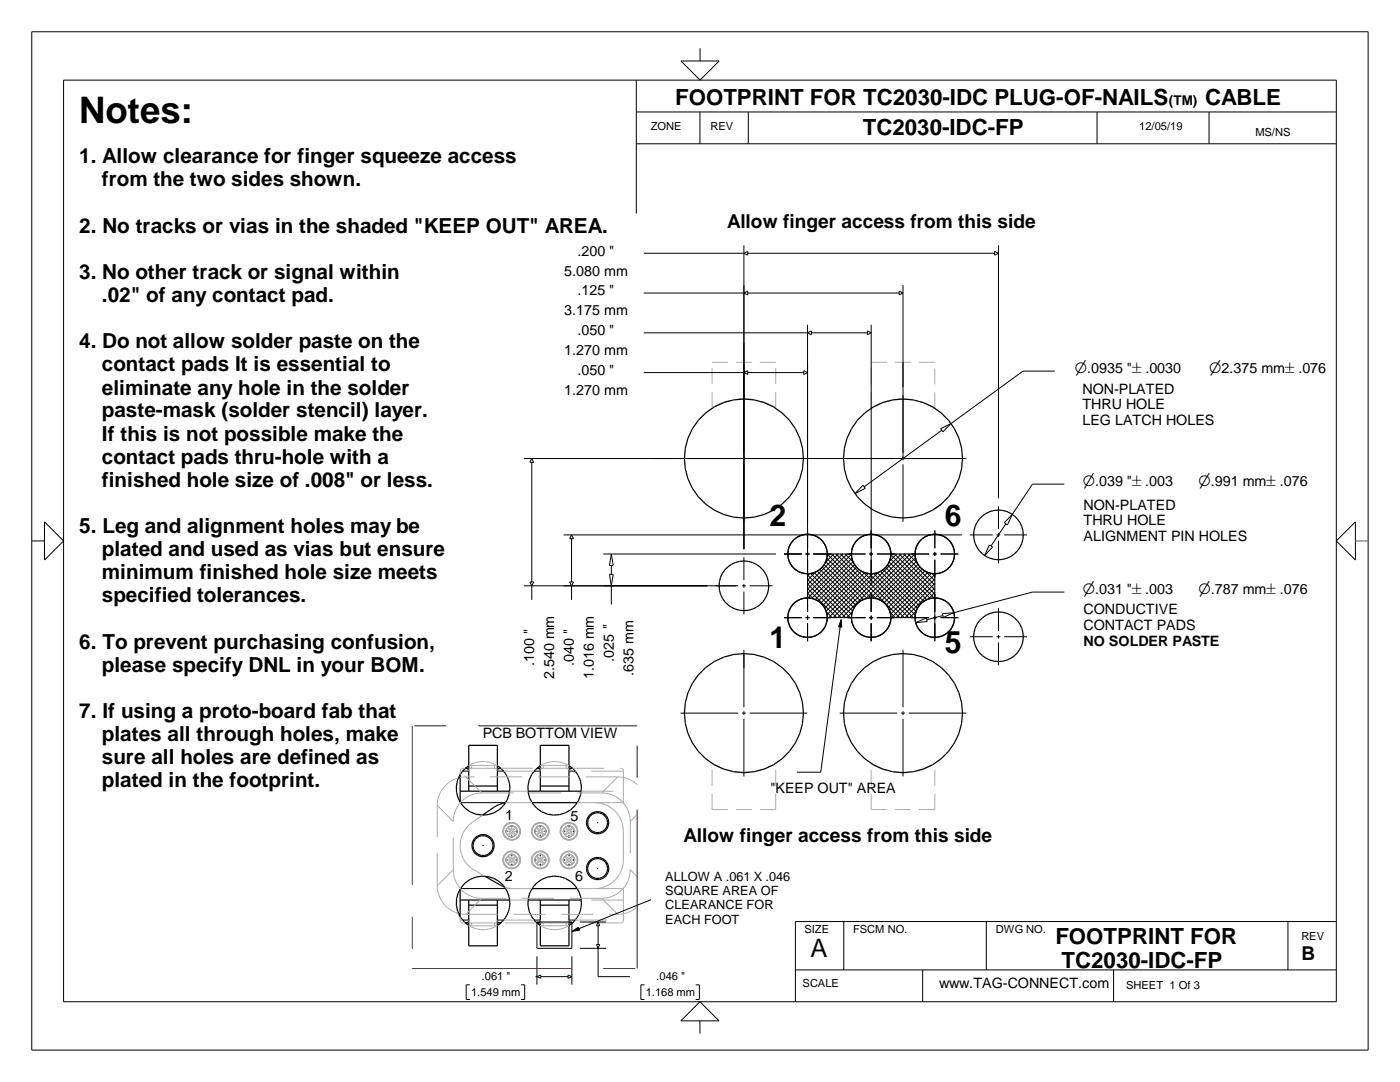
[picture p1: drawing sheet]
<svg xmlns="http://www.w3.org/2000/svg" width="279mm" height="216mm" viewBox="0 0 279 216" stroke-linecap="round" stroke-linejoin="round" font-family="sans-serif">
<defs><g id="words">
<text font-size="7.3" x="15.8" y="24.6">Notes:</text>
<g font-size="6">
<text x="153.6" y="105">2</text>
<text x="188.6" y="105">6</text>
<text x="153.6" y="129.4">1</text>
<text x="188.6" y="130.4">5</text>
</g>
<text font-size="5.1" x="161.8" y="191">A</text>
<g font-size="4.4">
<text x="134.7" y="21">FOOTPRINT FOR TC2030-IDC PLUG-OF-NAILS</text>
<text x="240.5" y="21">CABLE</text>
<text x="172.2" y="26.9">TC2030-IDC-FP</text>
<text x="210.6" y="188.3">FOOTPRINT FOR</text>
<text x="211.9" y="193.2">TC2030-IDC-FP</text>
</g>
<g font-size="4.1">
<text x="15.8" y="32.6">1. Allow clearance for finger squeeze access</text>
<text x="20.3" y="37.2">from the two sides shown.</text>
<text x="15.8" y="46.4">2. No tracks or vias in the shaded &quot;KEEP OUT&quot; AREA.</text>
<text x="15.8" y="55.6">3. No other track or signal within</text>
<text x="20.3" y="60.3">.02&quot; of any contact pad.</text>
<text x="15.8" y="69.5">4. Do not allow solder paste on the</text>
<text x="20.3" y="74.1">contact pads It is essential to</text>
<text x="20.3" y="78.7">eliminate any hole in the solder</text>
<text x="20.3" y="83.3">paste-mask (solder stencil) layer.</text>
<text x="20.3" y="87.9">If this is not possible make the</text>
<text x="20.3" y="92.6">contact pads thru-hole with a</text>
<text x="20.3" y="97.1">finished hole size of .008&quot; or less.</text>
<text x="15.8" y="106.4">5. Leg and alignment holes may be</text>
<text x="20.3" y="111">plated and used as vias but ensure</text>
<text x="20.3" y="115.6">minimum finished hole size meets</text>
<text x="20.3" y="120.2">specified tolerances.</text>
<text x="15.8" y="129.4">6. To prevent purchasing confusion,</text>
<text x="20.3" y="134">please specify DNL in your BOM.</text>
<text x="15.8" y="143.3">7. If using a proto-board fab that</text>
<text x="20.3" y="147.9">plates all through holes, make</text>
<text x="20.3" y="152.5">sure all holes are defined as</text>
<text x="20.3" y="157.1">plated in the footprint.</text>
</g>
<g font-size="3.8">
<text x="145.1" y="45.5">Allow finger access from this side</text>
<text x="136.4" y="168">Allow finger access from this side</text>
<text x="259.7" y="191.6">B</text>
</g>
<g font-size="2.9">
<text x="214.5" y="74.5">n.0935 &quot;`.0030</text>
<text x="241.3" y="74.5">n2.375 mm`.076</text>
<text x="216" y="78.5">NON-PLATED</text>
<text x="216" y="81.7">THRU HOLE</text>
<text x="216" y="84.9">LEG LATCH HOLES</text>
<text x="216.1" y="97">n.039 &quot;`.003</text>
<text x="216.2" y="101.7">NON-PLATED</text>
<text x="239.2" y="97">n.991 mm`.076</text>
<text x="216.2" y="104.8">THRU HOLE</text>
<text x="216.2" y="108">ALIGNMENT PIN HOLES</text>
<text x="216.1" y="118.6">n.031 &quot;`.003</text>
<text x="239.2" y="118.6">n.787 mm`.076</text>
<text x="216.2" y="122.5">CONDUCTIVE</text>
<text x="216.2" y="125.7">CONTACT PADS</text>
<text x="216.2" y="128.9">NO SOLDER PASTE</text>
<text x="96.4" y="147.2">PCB BOTTOM VIEW</text>
<text x="153.7" y="158.3">&quot;KEEP OUT&quot; AREA</text>
<text x="100.8" y="163.6">1</text>
<text x="113.8" y="163.8">5</text>
<text x="100.8" y="175.8">2</text>
<text x="114.8" y="175.8">6</text>
</g>
<g font-size="2.8">
<text x="115.2" y="51">.200 &quot;</text>
<text x="112.6" y="55">5.080 mm</text>
<text x="115.2" y="58.9">.125 &quot;</text>
<text x="112.6" y="62.9">3.175 mm</text>
<text x="112.6" y="70.9">1.270 mm</text>
<text x="115.2" y="66.9">.050 &quot;</text>
<text x="115.2" y="74.8">.050 &quot;</text>
<text x="112.6" y="78.8">1.270 mm</text>
<text x="106.6" y="132.9" transform="rotate(-90 106.6 132.9)">.100 &quot;</text>
<text x="110.6" y="135.6" transform="rotate(-90 110.6 135.6)">2.540 mm</text>
<text x="114.6" y="132.9" transform="rotate(-90 114.6 132.9)">.040 &quot;</text>
<text x="118.5" y="135.6" transform="rotate(-90 118.5 135.6)">1.016 mm</text>
<text x="122.5" y="132" transform="rotate(-90 122.5 132)">.025 &quot;</text>
<text x="126.5" y="134.9" transform="rotate(-90 126.5 134.9)">.635 mm</text>
<text x="187.4" y="197.2">www.TAG-CONNECT.com</text>
</g>
<text font-size="2.7" x="233.3" y="21">(TM)</text>
<g font-size="2.5">
<text x="132.8" y="178.6">SQUARE AREA OF</text>
<text x="132.8" y="175.8">ALLOW A .061 X .046</text>
<text x="132.8" y="181.4">CLEARANCE FOR</text>
<text x="132.8" y="184.3">EACH FOOT</text>
</g>
<g font-size="2.2">
<text x="129.9" y="25.8">ZONE</text>
<text x="141.8" y="25.8">REV</text>
<text x="227.4" y="25.8">12/05/19</text>
<text x="250.5" y="27.1">MS/NS</text>
<text x="160.5" y="186.2">SIZE</text>
<text x="170.3" y="186.2">FSCM NO.</text>
<text x="198.8" y="186.2">DWG NO.</text>
<text x="259.7" y="187.6">REV</text>
<text x="96.1" y="195.6">.061 &quot;</text>
<text x="131" y="195.6">.046 &quot;</text>
<text x="160.2" y="197">SCALE</text>
<text x="224.7" y="197.3">SHEET 1 Of 3</text>
<text x="94" y="198.7">1.549 mm</text>
<text x="128.9" y="198.7">1.168 mm</text>
</g>
</g></defs>
<g fill="none" stroke="#000" stroke-width=".24">
<path d="M157.7 112.5a4 4 0 0 0 6 1.1M157.8 112.5l.3 .6M159.8 119.5a4 4 0 0 0-2.5 3.1M160.5 106.7a3.9 3.9 0 0 0-2.7 5.8M160.5 106.7l-.7 .1M161.2 119.3l-1.4 .2M161.2 119.3l1.3 .2M161.8 119.4l.7 .1M161.8 106.7l1.3 .4M161.9 106.7l1.2 .4M161.9 106.7h-1.4M162.5 119.5l.6 .3"/>
<path d="M163.1 107.1l1.1 .9M163.1 119.8l1.1 .9M164.2 108l.7 1.2M164.6 112.5l-.9 1.1M164.9 109.2a4 4 0 0 1-1.2 4.4M170.4 112.5a3.9 3.9 0 0 0 4.8 1.8M170.5 112.5l.3 .6M171.9 119.8a4.2 4.2 0 0 0-1.8 2.1M171.9 119.8l-.6 .4M172.5 119.5l-.6 .3M173.2 106.7a3.9 3.9 0 0 0-2.7 5.8M173.2 106.7a3.8 3.8 0 0 1 2.6 .4"/>
<path d="M173.2 106.7l-.7 .1M173.2 119.4l-.7 .1M173.9 106.6l1.3 .2M174.5 119.4l.7 .1M175.2 119.5a3.8 3.8 0 0 0-2.7 0M175.2 114.2l-.7 .2M175.2 119.5l.6 .3M175.8 119.8l1.1 .9M175.8 114l-.6 .3M175.8 107.1l1.1 .9M176.9 108l.7 1.2M177.3 112.5l-.4 .6-1.1 .9"/>
<path d="M177.3 112.5l-.9 1.1-.6 .4M177.6 109.2l.2 1.3M177.6 111.9l-.3 .6M177.8 110.5l-.2 1.4M183.1 112.5l.4 .6 1.1 .9M183.2 112.5l.3 .6M184 113.6l.6 .4M185.2 119.5a4 4 0 0 0-2.5 3.1M185.9 106.7a3.9 3.9 0 0 0-2.7 5.8M185.9 106.7l-.7 .1M185.9 119.4l-.7 .1M186.6 119.3l1.3 .2"/>
<path d="M186.6 119.3l-1.4 .2M187.2 106.7l.7 .1M187.3 106.7h-1.4M187.3 106.7a3.9 3.9 0 0 1 2.7 1.9M187.9 119.5l.6 .3M188.5 119.8l1.1 .9M189.1 113.6a4 4 0 0 1-4.5 .4M190 108.6l.4 1.3M190 112.5l-.9 1.1M190.4 111.2l-.4 1.3M190.4 109.9v1.3M190.4 111.2l-.1 .7"/>
<path d="M157.3 122.6a4 4 0 0 0 1.3 3.7M158.6 126.3l.6 .4 1.3 .4M158.6 126.3l.6 .4M159.8 127l.7 .1M160.5 127.1h1.4M163.7 126.3l-1.2 .6-.7 .2M163.7 126.3l-1.2 .7-.6 .1M164.2 120.7l.7 1.2M164.2 125.8l-.5 .5M164.6 125.2l-.4 .6M164.9 121.9l.2 1.3M165.1 123.2a4.2 4.2 0 0 1-.9 2.6"/>
<path d="M170.1 121.9a3.9 3.9 0 0 0 1.2 4.4M170.2 121.9l-.2 .7M171.3 126.3l1.2 .7 .7 .1M171.3 126.3l1.2 .6 .7 .2M175.2 126.9l-.7 .2M176.9 125.8l-1.1 .9M176.9 120.7l.7 1.2M176.9 125.8a3.8 3.8 0 0 1-3.7 1.3M177.6 124.6l-.7 1.2M177.6 121.9l.2 1.3M177.7 123.9l-.1 .7M177.8 123.2l-.2 1.4"/>
<path d="M182.7 122.6a3.9 3.9 0 0 0 .8 3.2M183.5 125.8a3.8 3.8 0 0 0 2.4 1.3M183.5 125.8l1.1 .9M185.2 127l.7 .1M185.9 127.1h1.3M187.9 126.9l-.7 .2M189.1 126.3l-1.2 .7-.6 .1M189.1 126.3l-.6 .4M189.6 120.7l.4 .6M190 121.3l.4 1.3 .1 .6M190.4 123.9a3.9 3.9 0 0 1-1.3 2.4M190.4 123.9l-.1 .7"/>
<path d="M190.5 123.2l-.1 .7M91.8 154.5v5.6M91.8 157.9h9.9M91.8 155.1l-.3 .1M93.5 157.9v-9.2h5.8v9.2M93.5 152.8l-.9 .8-.8 .9M93.5 153.3h-.6l.6 .1M93.5 156.8h5.8M99.3 152.8a5.3 5.3 0 0 1 1.6 7.3 5.3 5.3 0 0 1-7.3 1.8 5.3 5.3 0 0 1-1.8-7.4M99.3 153.3h.6l-.6 .1M105.4 157.9h10.6M107.8 157.9v-9.2h5.7v9.2"/>
<path d="M107.8 152.8a5.3 5.3 0 0 0-1.3 7.8 5.3 5.3 0 0 0 7.8 .6 5.3 5.3 0 0 0 0-7.9M107.8 153.3h-.7l.7 .1M107.8 156.8h5.7M113.5 153.3h.7M113.5 152.8l.8 .5M114.2 153.3l-.7 .1M91.8 177.4v5.5M91.8 179.6h9.9M93.5 179.6v9.1h5.8v-9.1M96.8 174.8l3.9 2.2M100.9 160.2l-1.9 .6-2.7 1.8M101 165.8l.1 .1"/>
<path d="M101 171.4l.1 .2M101 166v.1M101 171.7v.2M101 166h.1M101 171.4v.3M101 171.4v.1M101 165.6v.4M101 171.8h.1M101 171.3v.1M101.1 165.9h.2M101.1 171.6l-.1 .1M101.1 171.6h.2"/>
<path d="M101.1 165.9l-.1 .1M101.8 167h.1M101.8 172.7h.2M101.8 170.5l.3 .1M101.9 172.7h.1M101.9 164.8h-.1M101.9 164.8h.1M102 172.7h.3M102 164.8h.3M102 164.8l.1 .1M102 164.8h-.1M102.1 166.8l.1 .2"/>
<path d="M102.1 166.8l-.1 .2M102.1 172.6l-.1 .1M102.1 164.9v.2M102.1 166.7v.1M102.1 170.6v.2M102.1 172.4v.2M102.1 172.6l.2 .1M102.3 170.5h.1M102.3 164.8h.1M102.3 172.7h.1M102.3 170.5l-.2 .1M102.3 164.8l-.2 .1"/>
<path d="M102.3 170.5h-.4M102.4 167h.1M102.4 167h-.5M102.9 165.9h.2M102.9 171.6h.2M103.1 171.6l.1 .1M103.1 165.9l.1 .1M103.2 171.3v.6M103.2 171.3v.1M103.2 165.6v.5M103.2 171.8h.1M103.2 165.7h.1"/>
<path d="M103.2 171.4h.1M103.2 171.4l-.1 .2M103.2 165.7l-.1 .2M103.2 166v.1M103.2 171.6v.1M103.2 165.9v.1M105.4 179.6h10.6M106.2 160.2h9M106.2 177.3h9M106.7 165.8l.2 .1M106.7 166v.1M106.7 171.7v.2"/>
<path d="M106.7 171.4l.2 .2M106.7 171.8h.1M106.7 171.4v.1M106.7 165.6v.4M106.7 165.7h.1M106.7 171.4h.1M106.7 171.3v.4M106.7 171.3v.1M106.9 165.9h.1M106.9 171.6h.1M106.9 165.9l-.2 .1M106.9 171.6l-.2 .1"/>
<path d="M107.6 167h.1M107.6 167h.5M107.6 170.5h.5M107.6 172.7h.1M107.7 170.5l.1 .1M107.7 172.7h.3M107.7 164.8h.3M107.7 164.8h-.1M107.7 164.8l.1 .1M107.7 167h.1M107.8 172.6l.2 .1M107.8 164.9v.2"/>
<path d="M107.8 166.7v.1M107.8 170.6v.2M107.8 172.4v.2M107.8 179.6v9.1h5.7v-9.1M107.8 166.8l-.1 .2M107.8 166.8l.1 .2M107.8 172.6l-.1 .1M108 164.8h.1M108 164.8l-.2 .1M108 170.5l-.2 .1M108 170.5h.1M108.1 170.5h.1"/>
<path d="M108.1 172.7h-.1M108.1 167h-.1M108.6 165.9h.2M108.6 171.6h.2M108.8 171.6l.1 .1M108.8 165.9l.1 .1M108.9 171.3v.1M108.9 165.6v.4M108.9 171.8h.1M108.9 165.7l-.1 .2M108.9 171.4l-.1 .2M108.9 171.4v.5"/>
<path d="M108.9 166v.1M109 171.6l-.1 .1M109 165.9l-.1 .1M112.4 166v.1M112.4 171.7l.1 .2M112.4 171.4l.2 .2M112.4 171.8h.1M112.4 165.7v.3M112.4 171.4v.3M112.4 165.7l.2 .2M112.4 165.6v.1M112.4 171.4h.1"/>
<path d="M112.4 165.7h.1M112.5 171.3l-.1 .1M112.6 165.9h.1M112.6 165.9l-.2 .1M112.6 171.6h.1M112.6 171.6l-.2 .1M113.3 170.5l.2 .1M113.3 167h.1M113.3 172.7h.1M113.3 167h.5M113.3 164.8h.1M113.4 164.8h-.1"/>
<path d="M113.4 172.7h.3M113.4 164.8h.3M113.4 164.8h.1M113.4 164.8l.1 .1M113.5 164.9v.2M113.5 166.7v.1M113.5 170.6v.2M113.5 172.4v.2M113.5 172.6l.2 .1M113.5 172.6l-.1 .1M113.5 166.8v.2M113.5 166.8l.1 .2"/>
<path d="M113.7 164.8h.1M113.7 164.8l-.2 .1M113.7 170.5h.1M113.7 170.5l-.2 .1M113.8 170.5h-.5M113.8 172.7h-.1M113.8 167h.1M113.8 167h-.1M113.8 172.7h.1M114.4 165.9h.1M114.4 171.6h.1M114.5 165.9l.2 .1"/>
<path d="M114.5 171.6l.2 .1M114.6 171.3v.6M114.6 171.3v.1M114.6 165.6v.5M114.6 171.4h.1M114.6 165.7h.1M114.6 171.8h.1M114.7 166l-.1 .1M114.7 171.4l-.2 .2M114.7 165.7l-.2 .2M114.7 171.8h-.1M114.7 171.6v.1"/>
<path d="M114.7 165.9v.1M91.5 182.3h.3M91.8 182.9a5.3 5.3 0 0 1 1.8-7.3 5.3 5.3 0 0 1 7.3 1.7 5.3 5.3 0 0 1-1.6 7.4M91.8 182.9l.8 1 .9 .8M92.9 184.2h.6M93.5 184.1l-.6 .1M93.5 180.6h5.8M99.3 184.1l.6 .1M99.3 184.2h.6M107.1 184.2h.7M107.8 184.1l-.6 .1M107.8 180.6h5.7"/>
<path d="M113.5 184.1l.7 .1M113.5 184.2h.7M114.3 184.1l-.8 .6M114.3 184.1a5.3 5.3 0 0 0 0-7.9 5.3 5.3 0 0 0-7.8 .7 5.3 5.3 0 0 0 1.3 7.8"/>
<circle cx="148.5" cy="91.5" r="11.9"/>
<circle cx="180.2" cy="91.5" r="11.9"/>
<circle cx="148.5" cy="116.9" r="5"/>
<circle cx="199.3" cy="106.7" r="5"/>
<circle cx="199.3" cy="127.1" r="5"/>
<circle cx="148.5" cy="142.3" r="11.9"/>
<circle cx="180.2" cy="142.3" r="11.9"/>
<circle cx="96.4" cy="168.7" r="2"/>
<circle cx="96.4" cy="168.7" r="2.23"/>
<circle cx="119.3" cy="173.3" r="2"/>
<circle cx="119.3" cy="164.2" r="2"/>
<circle cx="119.3" cy="173.3" r="2.23"/>
<circle cx="119.3" cy="164.2" r="2.23"/>
</g>
<g fill="none" stroke="#000" stroke-width=".2">
<path d="M6.3 6.3h266.7v203.2h-266.7zM12.7 16h254v183.9h-254zM127 16v26.6M135.9 12.2h7.6l-3.8 3.8zM139.7 9.6v2.6M127 22.3h139.7M127 28.7h139.7M139.7 22.3v6.4M149.3 22.3v6.4M218.9 22.3v6.4M241.3 22.3v6.4M128.5 50.5h20"/>
<path d="M128.5 58.5h20M148.5 48.9v60.7M148.5 50.5l.7-.3v.7zM148.5 58.5l.7-.4v.8zM149.2 50.5h49.3M149.2 58.5h30.3M179.5 58.1l.7 .4-.7 .4zM180.2 56.9v35M198.5 50.2l.8 .3-.8 .4zM199.3 48.9v50.5M128.5 66.4h32.7M128.5 74.3h20"/>
<path d="M148.5 74.3l.7-.3v.7zM149.2 74.3h11.2M160.4 74l.8 .3-.8 .4zM161.2 64.8v57.3M161.2 66.4l.7-.4v.8zM161.9 66.4h11.2M173.1 66l.8 .4-.8 .4zM173.9 64.8v52.2M210.5 74.1h-6.3l-14.4 10.4M104.5 91.5h88.3M106.1 92.3v23.8M106.1 91.5l.4 .8h-.8z"/>
<path d="M172.2 96.8l.5 .7-2.1 1zM180.2 92.6v11.5M187.7 85.5l2.1-1-1.6 1.7zM188 85.9l-15.5 11.2M212.4 96.6h-6.3l-4.1 6M6.3 107.9h2.6M8.9 104.1l3.8 3.8-3.8 3.8zM104.5 116.9h42.8M105.7 116.1h.8l-.4 .8zM106.1 116.9v2.8M112.5 106.7h79.5M113.7 116.1h.7l-.3 .8z"/>
<path d="M114.1 107.5v8.6M114.1 116.9v2.8M114.1 106.7l.3 .8h-.7zM120.4 110.5h34.5M121.6 114.6h.8l-.4 2.3zM122 112.8v1.8M122 116.9v3.7M122 110.5l.4 2.3h-.8zM148.1 116.9h.7M148.5 111.2v4.5M148.5 116.5v.8M148.5 118v4.6"/>
<path d="M149.6 116.9h4.6M156.5 110.5h3.5M160.8 110.5h.7M161.2 114.7l8.5 8.5M161.2 115.6l7.6 7.6M161.2 116.5l6.7 6.7M161.2 117.4l5.8 5.8M161.2 118.3l1.1 1.2M161.2 119.2v.1M161.6 114.5l-.4 .4M161.8 114.4l8.2 8.2M162.3 110.5h10.4"/>
<path d="M162.5 114.3l7.6 7.6M162.8 114.1l-1.6 1.7M163.1 114l7.3 7.3M163.6 113.6l7.2 7.2M164.1 113.2l7.1 7.1M164.5 112.6l7.2 7.3M164.8 112.1l7.5 7.5M165 111.4l8 8M165.1 110.6l8.7 8.7M165.5 110.5l-.4 .5M166 110.5l8.9 8.9M166.4 110.5l-1.7 1.7"/>
<path d="M166.9 110.5l12.7 12.7M167.3 110.5l-6.1 6.2M167.8 110.5l12.7 12.7M168.2 110.5l-7 7.1M168.7 110.5l1.6 1.6M169.1 110.5l-7.9 8M169.6 110.5l.3 .4M169.9 110.6l-8.7 8.7M170 111.4l-8 8M170.2 112.1l-7.5 7.5M170.5 112.7l-7.2 7.2M170.9 113.2l-7.1 7.1"/>
<path d="M171.4 113.6l-7.2 7.2M171.9 114l-7.3 7.3M172.3 114.1l9.1 9.1M172.6 114.3l-7.7 7.7M173.3 114.4l-8.3 8.3M173.5 114.5l8.8 8.7M173.5 110.5h.7M173.9 118.5v3.6M174.1 114.5l-8.7 8.7M174.4 114.4l8.2 8.3M175 110.5h10.4M175.1 114.3l7.7 7.7"/>
<path d="M175.3 114.2l-9 9M175.7 114l7.4 7.4M176.3 113.7l7.1 7.1M176.7 113.2l7.2 7.2M177.1 112.7l7.3 7.3M177.5 112.1l7.5 7.6M177.7 111.5l7.9 7.9M177.8 110.7l8.6 8.6M178.1 110.5l-.3 .3M178.5 110.5l8.1 8.1M179 110.5l-1.5 1.5M179.4 110.5l7.2 7.2"/>
<path d="M179.9 110.5l-12.7 12.7M180.3 110.5l6.3 6.3M180.8 110.5l-12.7 12.7M181.2 110.5l1.9 1.9M181.7 110.5l-9 9M182.1 110.5l.5 .6M182.6 110.5l-8.8 8.8M182.7 111.3l-8.1 8.1M182.9 112l-7.6 7.6M183.2 112.6l-7.3 7.3M183.6 113.1l-7.2 7.2M184 113.6l-7.1 7.1"/>
<path d="M184.6 113.9l-7.4 7.3M184.7 114l1.9 1.9M185.2 114.2l-7.7 7.6M185.9 114.4l-8.2 8.1M186 114.4l.6 .6M186.2 110.5h.7M186.6 105.8v3.6M186.6 110.2v.7M186.6 111.7v16.2M186.6 119.1l-.2 .2M186.6 118.2l-1.3 1.3M186.6 117.3l-6 5.9"/>
<path d="M186.6 116.4l-6.9 6.8M186.6 115.5l-7.8 7.7M186.6 114.6l-8.7 8.6M186.7 101.5h-.1M186.7 101.4v.1M187.1 101.1l-.4 .3M187.2 101.1h-.1M187.2 101.1h.1M187.3 101l-.1 .1M187.4 101h-.1M187.5 100.9l-.1 .1M187.5 100.9h.1"/>
<path d="M187.6 100.8h.1M187.7 100.7l-.1 .1M187.7 110.5h3.6M187.9 100.6h-.1M187.9 100.5v.1M188 100.5l-.5 .4M193.5 106.7h4.6M197.5 108.7l.6 .5-1.6 1.6zM198.9 106.7h.7M199.3 101v4.6M199.3 106.4v.7M199.3 107.9v4.5"/>
<path d="M200.4 106.7h4.6M200.7 104.5l-2.9 4.4M202 102.6l-.9 2.1-.7-.4zM212.4 118.1h-6.3l-15.7 4.1M270.5 104.1v7.6l-3.8-3.8zM148.5 129.7v11.4M156.5 123.2h3.5M160.8 123.2h.7M161.2 122.9v.7M161.2 124.4v3.5M162.3 123.2h10.4M164.9 122.1l1.2 1.1"/>
<path d="M165.1 123.1l.1 .1M167.7 125.1l-3.9 29h-4.8M167.9 123.6l.1 1.5h-.6zM169.9 123.2h.1M170.1 122.1l-1.1 1.1M173.5 123.2h.7M173.9 122.9v.7M173.9 124.4v3.5M175 123.2h10.4M177.7 122.2l1 1M180.2 129.7v11.4M182.6 123.1l-.2 .1"/>
<path d="M182.8 124.2l2.1-.9 .2 .7zM182.8 122l-1.3 1.2M186.2 123.2h.7M187.7 123.2h3.6M188.1 122.5l2.3-.3-2.1 1zM188.2 122.8l-3.2 .9M193.5 127.1h4.6M198.9 127.1h.7M199.3 121.3v4.6M199.3 126.7v.7M199.3 128.2v4.6M200.4 127.1h4.6"/>
<path d="M92.3 153.9h1.2M99.3 153.9h1.2M106.6 153.9h1.2M113.5 153.9h1.3M135.8 142.3h11.5M148.1 142.3h.7M148.5 141.9v.8M148.5 143.4v11.5M149.6 142.3h11.5M167.6 142.3h11.5M179.8 142.3h.8M180.2 141.9v.8"/>
<path d="M180.2 143.4v11.5M181.4 142.3h11.4M91.9 177.3h9M91.9 160.2h9M96.4 168.7v.1M96.4 168.8h.1M96.4 168.7h.1M119.2 173.3l.1 .1zM119.3 164.1v.1M119.3 164.2h.1M119.3 173.3h.1M129.9 179.5l-14.4 5.8"/>
<path d="M92.3 183.6h1.2M93.8 196.5h-.8v2.9h.8M99.3 183.6h1.2M104 196.5h.7v2.9h-.7M106.6 183.6h1.2M106.9 194.9h.3M107.2 184h6.9v5.2h-6.9zM107.2 190.8v5.7M107.2 194.9l.7-.3v.6zM107.9 194.9h5.5M113.4 194.6l.7 .3-.7 .3zM113.5 183.6h1.3"/>
<path d="M114.1 190.8v5.7M114.1 185.9l1.3-.9 .3 .6zM115.7 189.2h5.2M115.7 184h5.2M119 188.5h.7l-.3 .7zM119.4 189.2v5.7h6.3M119.4 184.7v3.8M119.4 184l.3 .7h-.7zM128.6 196.5h-.7v2.9h.7M138.8 196.5h.8v2.9h-.8M139.7 199.9l3.8 3.8h-7.6zM158.7 193.5h108"/>
<path d="M168.4 183.9v9.6M184.1 193.5v6.4M196.8 183.9v9.6M222.2 193.5v6.4M257 183.9v9.6M266.7 183.9h-108v16M139.7 203.7v2.5"/>
</g>
<g fill="none" stroke="#aaa" stroke-width=".2" stroke-dasharray="6.4 3.1" stroke-linecap="butt">
<path d="M87.3 159.9l.1-.5M87.4 159.4l.1-.4M87.5 159l.2-.4M87.7 158.6l.2-.4M87.9 158.2l.2-.4M88.1 157.8l.2-.4M88.3 157.4l.3-.3M88.6 157.1l.3-.4M88.9 156.7l.3-.3M89.2 156.4l.3-.2M89.5 156.2l.3-.2M89.8 156l.3-.2"/>
<path d="M90.1 155.8l.4-.2M90.5 155.6l.3-.2M90.8 155.4l.3-.1M91.1 155.3l.4-.1M91.8 153.9v.6M91.8 155.1h.2M91.8 153.9l.1-.2M91.9 153.7v-.1M91.9 153.6l.1-.1M92 153.5l.1-.1M92 155.1h.2M92.1 153.4l.2-.1"/>
<path d="M92.1 159.9l.6-.5M92.2 155.1l.2-.1M92.3 153.3h.1M92.3 153.9h-.5M92.4 155h.2M92.4 153.3h.5M92.6 155h.2M92.7 159.4l.6-.4M92.8 155h.2M93.3 159l.7-.3M93.5 152.9l.1-.1M93.5 153.4h.3"/>
<path d="M93.5 153.9l.1-.2M93.5 152.8l.5-.3M93.6 153.7v-.1M93.6 153.6l.1-.1M93.6 152.8h.1M93.7 153.5l.1-.1M93.7 152.8h.1M93.8 152.8l.1-.1M93.8 153.4l.2-.1M93.9 152.7h.1M94 153.3h.1M94 158.7l.7-.3"/>
<path d="M94 152.5l.4-.2M94 152.7h.1M94.1 153.3v-.6M94.1 153.3h4.6M94.1 153.3h-.6M94.4 152.3l.5-.1M94.7 158.4l.7-.1M94.9 152.2l.5-.1M95.4 152.1l.5-.1M95.4 158.3l.7-.1M95.9 152h.5M96.1 158.2l-3.1-3.2"/>
<path d="M96.1 158.2h24M96.4 152h.5M96.9 152l.5 .1M97.4 152.1l.5 .1M97.9 152.2l.5 .1M98.4 152.3l.4 .2M98.7 152.7v.6M98.7 153.3h.1M98.7 152.7h-4.6M98.7 152.7h.1M98.8 152.7h.1M98.8 152.5l.5 .3"/>
<path d="M98.8 153.3l.2 .1M98.9 152.7l.1 .1M99 153.4l.1 .1M99 152.8h.1M99 153.4h.3M99.1 152.8h.1M99.1 153.5l.1 .1M99.2 152.8l.1 .1M99.2 153.6v.1M99.2 153.7l.1 .2M99.3 153.3h-.6M99.9 153.3h7.2"/>
<path d="M101.7 157.9h3.7M106.6 153.9h-6.1M107.8 152.9l.1-.1M107.8 152.8l.5-.3M107.8 153.4h.3M107.8 153.9l.1-.2M107.9 153.7v-.1M107.9 153.6l.1-.1M107.9 152.8h.1M108 153.5l.1-.1M108 152.8h.1M108.1 152.8l.1-.1"/>
<path d="M108.1 153.4l.2-.1M108.2 152.7h.1M108.3 153.3h.1M108.3 152.5l.4-.2M108.3 152.7h.1M108.4 153.3h-.6M108.4 153.3h4.6M108.4 153.3v-.6M108.7 152.3l.5-.1M109.2 152.2l.5-.1M109.7 152.1l.5-.1M110.2 152h.5"/>
<path d="M110.7 152h.5M111.2 152l.5 .1M111.7 152.1l.5 .1M112.2 152.2l.4 .1M112.6 152.3l.5 .2M113 152.7v.6M113 152.7h.1M113 152.7h-4.6M113 153.3h.1M113.1 152.7h.1M113.1 152.5l.4 .3M113.1 153.3l.2 .1"/>
<path d="M113.2 152.7l.1 .1M113.3 153.4l.1 .1M113.3 152.8h.1M113.3 153.4h.2M113.4 152.8h.1M113.4 153.5l.1 .1M113.5 152.8v.1M113.5 153.6v.1M113.5 153.7v.2M113.5 153.3h-.5M114.2 153.3h9.6M116 157.9h8.4"/>
<path d="M120.1 158.2l.7 .1M120.8 158.3l.8 .1M121.6 158.4l.7 .3M122.3 158.7l.6 .3M122.9 159l.6 .4M123.3 155h.2M123.3 155h-30.3M123.3 155l-3.2 3.2M123.5 155h.1M123.5 159.4l.6 .5M123.6 155h.2M123.8 155l.2 .1"/>
<path d="M123.8 153.3h.2M124 153.3l.1 .1M124 155.1h.2M124.1 159.9l.5 .5M124.1 153.4l.1 .1M124.2 155.1h.2M124.2 153.5l.1 .1M124.3 153.6l.1 .1M124.4 153.7v.2M124.4 157.9v2.3M124.4 155.1l.6 .2M124.4 157.9v-4"/>
<path d="M124.4 153.9h-9.6M125 155.3l.6 .2M125.6 155.5l.6 .3M126.2 155.8l.6 .4M126.8 156.2l.4 .4M87.3 160.7v16M87.3 160.7l3.2 3.2M87.3 160.7v-.4M87.3 160.3v-.4M87.3 177.4v-.7M87.4 178l-.1-.6M87.6 178.6l-.2-.6"/>
<path d="M87.8 179.1l-.2-.5M88.1 179.7l-.3-.6M90.5 173.6v-9.7M90.5 163.9v-.7M90.5 173.6l-3.2 3.2M90.5 163.2l.2-.8M90.5 174.3v-.7M90.7 162.4l.2-.7M90.7 175l-.2-.7M90.9 161.7l.3-.6M90.9 175.7l-.2-.7M91.2 161.1l.4-.7"/>
<path d="M91.2 176.4l-.3-.7M91.6 160.4l.5-.5M91.6 177l-.4-.6M91.8 160.2v-.1M91.8 177.4v-.1M91.8 168.7l.1-.9M91.8 177.3h.1M91.9 160.2h-.1M91.9 167.8l.2-.8M91.9 169.7l-.1-1M92.1 167l.4-.9M92.1 177.6l-.5-.6"/>
<path d="M92.1 170.5l-.2-.8M92.5 166.1l.5-.8M92.5 171.4l-.4-.9M92.7 178.1l-.6-.5M93 165.3l.6-.6M93 172.1l-.5-.7M93.3 178.5l-.6-.4M93.6 164.7l.7-.6M93.6 172.8l-.6-.7M94 178.8l-.7-.3M94.3 173.4l2.5 1.4M94.3 173.4l-.7-.6"/>
<path d="M94.7 179.1l-.7-.3M95.4 179.2l-.7-.1M96.1 179.2h-.7M96.3 162.6l-2 1.5M100.3 165.9l.1-.6M100.3 171.6l.1-.6M100.4 171.6l.1-.6M100.4 165.9l.1-.6M100.4 165.3l.4-.6M100.4 166.5l-.1-.6M100.4 171l.4-.6M100.4 172.2l-.1-.6"/>
<path d="M100.5 171l.3-.5M100.5 172.2l-.1-.6M100.5 165.3l.3-.6M100.5 166.5l-.1-.6M100.5 165.9l.1-.6M100.5 171.6l.1-.6M100.5 165.3l.3-.5M100.6 165.3l.3-.5M100.6 166.4l-.1-.5M100.6 171l.3-.4M100.6 172.1l-.1-.5M100.8 164.7l.4-.4"/>
<path d="M100.8 167l-.4-.5M100.8 170.4l.4-.3M100.8 172.7l-.4-.5M100.8 170.5l.4-.4M100.8 172.7l-.3-.5M100.8 167l-.3-.5M100.8 164.8l.5-.4M100.8 170.5l.5-.4M100.9 164.8l.4-.3M100.9 166.9l-.3-.5M100.9 170.6l.4-.4M100.9 172.6l-.3-.5"/>
<path d="M100.9 160.2h.1M100.9 177.3h1.5M101 177.1l-.3-.1M101 160.2h.1M101 171.3v-.1M101 165.6v-.1M101 165.5l.5-.6M101 166.3v-.8M101 171.2l.5-.6M101 172v-.8M101 171.2h.1M101 165.5l.1-.1"/>
<path d="M101.1 171.2l.5-.6M101.1 172v-.8M101.1 165.5l.5-.6M101.1 166.3v-.8M101.1 166.3l-.1-.1M101.1 172l-.1-.1M101.1 171.2v-.1M101.1 166.4v-.1M101.1 172.1v-.1M101.1 171.1l.1-.1M101.1 165.4l.1-.1M101.1 160.2h.2"/>
<path d="M101.2 166.5l-.1-.1M101.2 172.2l-.1-.1M101.2 165.3v-.1M101.2 171l.1-.1M101.2 165.2h.1M101.2 170.1l.6-.3M101.2 173.1l-.4-.4M101.2 164.3l.6-.2M101.2 167.4l-.4-.4M101.3 166.6l-.1-.1M101.3 172.3l-.1-.1M101.3 166.6l.7-.7"/>
<path d="M101.3 172.3l.7-.7M101.3 164.4l.5-.2M101.3 167.4l-.5-.4M101.3 170.1l.5-.2M101.3 173.1l-.5-.4M101.3 160.2h.1M101.3 164.5l.5-.2M101.3 167.3l-.4-.4M101.3 170.2l.5-.2M101.3 173l-.4-.4M101.3 177.2l-.3-.1M101.4 165l.7 .7"/>
<path d="M101.4 170.7l.7 .7M101.4 170.7h.1M101.4 165h.1M101.4 160.2h.2M101.5 172.5h-.1M101.5 170.7v-.1M101.5 165v-.1M101.5 166.8h-.1M101.5 164.9l.8-.1M101.5 166.9l-.5-.6M101.5 172.6v-.1M101.5 170.6h.1"/>
<path d="M101.5 164.9h.1M101.5 170.6l.8-.1M101.5 172.6l-.5-.6M101.6 170.6l.7-.1M101.6 172.6l-.5-.6M101.6 160.2h.1M101.6 164.9l.7-.1M101.6 166.8l-.5-.5M101.6 172.6h-.1M101.6 170.6h.1M101.6 164.9l.1-.1M101.6 166.9l-.1-.1"/>
<path d="M101.6 177.2h-.3M101.7 172.6h-.1M101.7 170.6l.1-.1M101.7 164.8h.1M101.7 166.9h-.1M101.7 160.2h-.8M101.8 172.7l-.1-.1M101.8 166.9h-.1M101.8 169.8h.6M101.8 173.3l-.6-.2M101.8 164.1h.6M101.8 167.6l-.6-.2"/>
<path d="M101.8 164.2h.6M101.8 167.6l-.5-.2M101.8 169.9h.6M101.8 173.3l-.5-.2M101.8 164.3h.6M101.8 167.5l-.5-.2M101.8 170h.6M101.8 173.2l-.5-.2M101.8 167v-.1M101.9 177.3l-.3-.1M102 171.6h-.7M102 165.9h-.7"/>
<path d="M102 165.9l-.7-.7M102 171.6l-.7-.7M102.1 171.8v.6M102.1 166l-.7 .8M102.1 171.4l.7-.7M102.1 165.7v-.6M102.1 171.8l-.7 .7M102.1 165.7l.7-.7M102.1 171.4v-.6M102.1 166v.7M102.3 177.3h-.4M102.3 171.6h.6"/>
<path d="M102.3 165.9l.7 .7M102.3 165.9h.6M102.3 171.6l.7 .7M102.3 170.5l.7 .4M102.3 172.7l-.7-.1M102.3 164.8l.7 .4M102.3 167l-.7-.2M102.3 164.8l.7 .3M102.3 167l-.8-.1M102.3 172.7l-.8-.1M102.4 164.8h.1M102.4 170.5h.1"/>
<path d="M102.4 164.3l.5 .2M102.4 167.5h-.6M102.4 170l.5 .2M102.4 173.2h-.6M102.4 164.2l.6 .2M102.4 167.6h-.6M102.4 169.9l.6 .2M102.4 173.3h-.6M102.4 169.8l.6 .3M102.4 164.1l.6 .2M102.5 164.8h.1M102.5 170.5l.1 .1"/>
<path d="M102.5 172.7h-.1M102.5 166.9l-.1 .1M102.6 164.8v.1M102.6 172.6l-.1 .1M102.6 166.9h-.1M102.6 177.3h-.3M102.6 177.3h3.6M102.6 164.9h.1M102.6 170.6h.1M102.7 164.9l.1 .1M102.7 170.6l.1 .1M102.7 172.6h-.1"/>
<path d="M102.7 166.8l-.1 .1M102.8 172.5l-.1 .1M102.8 166.8h-.1M102.8 166.8l-.7-.8M102.8 172.5l-.7-.7M102.9 164.5l.5 .3M102.9 167.3l-.5 .2M102.9 170.2l.5 .4M102.9 173l-.5 .2M103 164.4l.4 .4M103 167.4l-.6 .2M103 170.9l.2 .7"/>
<path d="M103 172.3l-.7 .4M103 170.1l.4 .4M103 173.1l-.6 .2M103 165.2l.2 .7M103 166.6l-.7 .4M103 170.9v.1M103 170.9l-.7 .7M103 165.2l-.7 .7M103 165.1l.3 .8M103 170.9l.3 .7M103 170.1l.5 .4M103 164.3l.5 .4"/>
<path d="M103 170.1l.5 .3M103 165.2l.1 .1M103 172.2v.1M103 171h.1M103 166.5v.1M103.1 165.3v.1M103.1 172.2h-.1M103.1 171v.1M103.1 166.5h-.1M103.1 165.4h.1M103.1 172.1v.1M103.1 171.1l.1 .1"/>
<path d="M103.1 166.4v.1M103.2 165.4v.1M103.2 172l-.1 .1M103.2 166.3l-.1 .1M103.2 165.5v.1M103.2 171.9v.1M103.2 171.2v.1M103.2 166.2v.1M103.2 171.6l-.2 .7M103.2 165.9l-.2 .7M103.3 165.9l-.3 .7M103.3 171.6l-.3 .7"/>
<path d="M103.4 164.8l.2 .5M103.4 166.9l-.5 .4M103.4 170.6l.2 .4M103.4 172.6l-.5 .4M103.4 164.8l.3 .5M103.4 167l-.4 .4M103.4 170.5l.3 .5M103.4 172.7l-.4 .4M103.5 170.5l.3 .5M103.5 172.7l-.5 .4M103.5 164.7l.3 .6M103.5 167l-.5 .4"/>
<path d="M103.5 170.4l.3 .6M103.6 165.3l.1 .6M103.6 166.4l-.2 .5M103.6 171l.1 .6M103.6 172.1l-.2 .5M103.7 165.3l.1 .6M103.7 166.5l-.3 .5M103.7 171l.1 .6M103.7 172.2l-.3 .5M103.7 165.9l-.1 .5M103.7 171.6l-.1 .5M103.8 171l.1 .6"/>
<path d="M103.8 172.2l-.3 .5M103.8 165.3l.1 .6M103.8 166.5l-.3 .5M103.8 165.9l-.1 .6M103.8 171.6l-.1 .6M103.9 171.6l-.1 .6M103.9 165.9l-.1 .6M105.4 179.6h-3.7M106.1 171.6l.1-.6M106.1 165.9l.1-.6M106.2 171l.3-.6M106.2 172.2l-.1-.6"/>
<path d="M106.2 165.3l.3-.6M106.2 166.5l-.1-.6M106.2 171l.3-.5M106.2 160.2h-4.5M106.2 171.6l.1-.6M106.2 165.9l.1-.6M106.2 165.3l.3-.5M106.3 171l.3-.4M106.3 172.1l-.1-.5M106.3 165.3l.3-.5M106.3 166.4l-.1-.5M106.5 170.4l.4-.3"/>
<path d="M106.5 172.7l-.3-.5M106.5 164.7l.4-.4M106.5 167l-.3-.5M106.5 170.5l.4-.4M106.5 170.5l.5-.4M106.5 164.8l.5-.4M106.6 170.6l.4-.4M106.6 172.6l-.3-.5M106.6 164.8l.4-.3M106.6 166.9l-.3-.5M106.7 171.3l.1-.1M106.7 165.6l.1-.1"/>
<path d="M106.8 171.2l.5-.6M106.8 172v-.8M106.8 165.5l.5-.6M106.8 166.3v-.8M106.8 166.2h-.1M106.8 171.9h-.1M106.8 165.5v-.1M106.8 166.3v-.1M106.8 171.2v-.1M106.8 172v-.1M106.8 166.4v-.1M106.8 171.1l.1-.1"/>
<path d="M106.8 172.1v-.1M106.8 165.4l.1-.1M106.9 166.5l-.1-.1M106.9 172.2l-.1-.1M106.9 165.3v-.1M106.9 171l.1-.1M106.9 165.2h.1M106.9 170.1l.6-.3M106.9 173.1l-.4-.4M106.9 164.3l.6-.2M106.9 167.4l-.4-.4M107 166.6l-.1-.1"/>
<path d="M107 172.3l.7-.7M107 166.6l.7-.7M107 172.3l-.1-.1M107 170.1l.5-.2M107 173.1l-.5-.4M107 164.4l.5-.2M107 167.4l-.5-.4M107 170.2l.5-.2M107 173l-.4-.4M107 164.5l.5-.2M107 167.3l-.4-.4M107.1 165l.7 .7"/>
<path d="M107.1 165h.1M107.1 170.7l.7 .7M107.1 170.7h.1M107.2 166.8h-.1M107.2 165l.1-.1M107.2 170.7l.1-.1M107.2 172.5h-.1M107.3 166.8h-.1M107.3 170.6l.7-.1M107.3 172.6l-.5-.6M107.3 164.9l.7-.1M107.3 166.9l-.5-.6"/>
<path d="M107.3 172.6l-.1-.1M107.3 166.8l-.5-.5M107.3 166.9v-.1M107.3 164.9l.1-.1M107.3 170.6h.1M107.4 166.9h-.1M107.4 164.8h.1M107.4 170.6l.1-.1M107.4 172.6h-.1M107.5 166.9h-.1M107.5 164.8h.1M107.5 170.5h.1"/>
<path d="M107.5 172.7l-.1-.1M107.5 169.8h.6M107.5 173.3l-.6-.2M107.5 164.1h.6M107.5 167.6l-.6-.2M107.5 169.9h.6M107.5 173.3l-.5-.2M107.5 164.2h.6M107.5 167.6l-.5-.2M107.5 170h.6M107.5 173.2l-.5-.2M107.5 164.3h.6"/>
<path d="M107.5 167.5l-.5-.2M107.6 167l-.1-.1M107.6 172.7h-.1M107.7 171.6h-.7M107.7 165.9l-.7-.7M107.7 165.9h-.7M107.7 171.6l-.7-.7M107.8 165.7v-.6M107.8 166v.7M107.8 171.4v-.6M107.8 171.8v.6M107.8 171.8l-.7 .7"/>
<path d="M107.8 171.4l.7-.7M107.8 166l-.7 .8M107.8 165.7l.7-.7M108 165.9h.6M108 171.6l.7 .7M108 171.6h.6M108 165.9l.7 .7M108 164.8l.7 .4M108 167l-.7-.2M108 170.5l.7 .4M108 172.7l-.7-.1M108 164.8l.7 .3"/>
<path d="M108 167l-.7-.1M108.1 164.8h.1M108.1 170.5h.1M108.1 170l.5 .2M108.1 173.2h-.6M108.1 164.3l.5 .2M108.1 167.5h-.6M108.1 169.9l.6 .2M108.1 173.3h-.6M108.1 164.2l.6 .2M108.1 167.6h-.6M108.1 169.8l.6 .3"/>
<path d="M108.1 164.1l.6 .2M108.2 166.9l-.1 .1M108.2 164.8h.1M108.2 172.7h-.1M108.2 170.5l.1 .1M108.3 166.9h-.1M108.3 164.8v.1M108.3 172.6l-.1 .1M108.3 164.9h.1M108.3 170.6h.1M108.4 166.8l-.1 .1M108.4 164.9l.1 .1"/>
<path d="M108.4 172.6h-.1M108.4 170.6l.1 .1M108.5 166.8h-.1M108.5 172.5l-.1 .1M108.5 166.8l-.7-.8M108.5 172.5l-.7-.7M108.6 170.2l.5 .4M108.6 173l-.5 .2M108.6 164.5l.5 .3M108.6 167.3l-.5 .2M108.7 165.2l.3 .7M108.7 166.6l-.7 .4"/>
<path d="M108.7 170.1l.4 .4M108.7 173.1l-.6 .2M108.7 170.9l.3 .7M108.7 172.3l-.7 .4M108.7 164.4l.4 .4M108.7 167.4l-.6 .2M108.7 165.2l-.7 .7M108.7 170.9l-.7 .7M108.7 165.2h.1M108.7 170.9l.1 .1M108.7 165.1l.3 .8M108.7 170.1l.5 .4"/>
<path d="M108.7 164.3l.5 .4M108.7 170.1l.5 .3M108.8 172.2l-.1 .1M108.8 166.5l-.1 .1M108.8 165.2v.1M108.8 165.3v.1M108.8 171v.1M108.8 172.1v.1M108.8 166.4v.1M108.8 165.4h.1M108.8 171.1l.1 .1M108.9 172l-.1 .1"/>
<path d="M108.9 166.3l-.1 .1M108.9 165.4v.1M108.9 171.9v.1M108.9 166.2v.1M108.9 165.5v.1M108.9 171.2v.1M109 165.9l-.3 .7M109 171.6l-.3 .7M109.1 170.6l.3 .4M109.1 172.6l-.5 .4M109.1 164.8l.3 .5M109.1 166.9l-.5 .4"/>
<path d="M109.1 170.5l.3 .5M109.1 172.7l-.4 .4M109.1 167l-.4 .4M109.2 170.5l.3 .5M109.2 172.7l-.5 .4M109.2 164.7l.3 .6M109.2 167l-.5 .4M109.2 170.4l.3 .6M109.4 171l.1 .6M109.4 172.1l-.3 .5M109.4 165.3l.1 .6M109.4 166.4l-.3 .5"/>
<path d="M109.4 172.2l-.3 .5M109.4 166.5l-.3 .5M109.5 171.6l-.1 .5M109.5 165.9l-.1 .5M109.5 171l.1 .6M109.5 172.2l-.3 .5M109.5 165.3l.1 .6M109.5 166.5l-.3 .5M109.5 171.6l-.1 .6M109.5 165.9l-.1 .6M109.6 171.6l-.1 .6M109.6 165.9l-.1 .6"/>
<path d="M111.8 165.9l.1-.6M111.8 171.6l.1-.6M111.9 165.3l.3-.6M111.9 166.5l-.1-.6M111.9 171l.3-.6M111.9 172.2l-.1-.6M111.9 171l.3-.5M111.9 165.9l.1-.6M111.9 171.6l.1-.6M111.9 165.3l.3-.5M112 165.3l.3-.5M112 166.4l-.1-.5"/>
<path d="M112 171l.3-.4M112 172.1l-.1-.5M112.2 164.7l.5-.4M112.2 167l-.3-.5M112.2 170.4l.5-.3M112.2 172.7l-.3-.5M112.2 170.5l.5-.4M112.2 164.8l.5-.4M112.3 164.8l.4-.3M112.3 166.9l-.3-.5M112.3 170.6l.4-.4M112.3 172.6l-.3-.5"/>
<path d="M112.5 165.6v-.1M112.5 171.3v-.1M112.5 165.5l.5-.6M112.5 166.3v-.8M112.5 171.2l.5-.6M112.5 172v-.8M112.5 165.5v-.1M112.5 172v-.1M112.5 171.2v-.1M112.5 166.3v-.1M112.5 165.4l.1-.1M112.5 172.1v-.1"/>
<path d="M112.5 171.1l.1-.1M112.5 166.4v-.1M112.6 165.3v-.1M112.6 172.2l-.1-.1M112.6 166.5l-.1-.1M112.6 165.2h.1M112.6 171l.1-.1M112.7 164.3l.5-.2M112.7 167.4l-.5-.4M112.7 170.1l.5-.3M112.7 173.1l-.5-.4M112.7 166.6l.7-.7"/>
<path d="M112.7 172.3l.7-.7M112.7 172.3l-.1-.1M112.7 166.6l-.1-.1M112.7 164.4l.6-.2M112.7 170.1l.6-.2M112.7 164.5l.6-.2M112.7 167.3l-.4-.4M112.7 170.2l.6-.2M112.7 173l-.4-.4M112.8 170.7l.7 .7M112.8 165h.1M112.8 170.7h.1"/>
<path d="M112.8 165l.7 .7M112.9 172.5h-.1M112.9 166.8h-.1M112.9 165l.1-.1M112.9 170.7l.1-.1M113 172.6l-.1-.1M113 164.9l.7-.1M113 166.9l-.5-.6M113 166.8h-.1M113 170.6l.7-.1M113 172.6l-.5-.6M113 166.8l-.5-.5"/>
<path d="M113 166.9v-.1M113 164.9l.1-.1M113 170.6h.1M113.1 172.6h-.1M113.1 166.9h-.1M113.1 164.8h.1M113.1 170.6l.1-.1M113.2 172.7l-.1-.1M113.2 166.9h-.1M113.2 164.8h.1M113.2 170.5h.1M113.2 164.1h.7"/>
<path d="M113.2 167.6l-.5-.2M113.2 169.8h.7M113.2 173.3l-.5-.2M113.3 164.2h.5M113.3 167.6l-.6-.2M113.3 169.9h.5M113.3 173.3l-.6-.2M113.3 164.3h.5M113.3 167.5l-.6-.2M113.3 170h.5M113.3 173.2l-.6-.2M113.3 172.7h-.1"/>
<path d="M113.3 167l-.1-.1M113.4 165.9l-.7-.7M113.4 171.6l-.7-.7M113.4 165.9h-.7M113.4 171.6h-.7M113.5 166v.7M113.5 171.8v.6M113.5 165.7v-.6M113.5 165.7l.8-.7M113.5 166l-.7 .8M113.5 171.4l.8-.7M113.5 171.4v-.6"/>
<path d="M113.5 171.8l-.7 .7M113.7 165.9h.7M113.7 171.6h.7M113.7 171.6l.7 .7M113.7 165.9l.7 .7M113.7 170.5l.7 .4M113.7 172.7l-.7-.1M113.7 164.8l.7 .4M113.7 167l-.7-.2M113.7 164.8l.7 .3M113.7 167l-.7-.1M113.8 164.8h.1"/>
<path d="M113.8 170.5h.1M113.8 164.3l.6 .2M113.8 167.5h-.5M113.8 170l.6 .2M113.8 173.2h-.5M113.8 164.2l.6 .2M113.8 167.6h-.5M113.8 169.9l.6 .2M113.8 173.3h-.5M113.9 164.1l.5 .2M113.9 167.6h-.7M113.9 169.8l.5 .3"/>
<path d="M113.9 173.3h-.7M113.9 164.8h.1M113.9 170.5l.1 .1M113.9 166.9l-.1 .1M113.9 172.7h-.1M114 164.8l.1 .1M114 170.6h.1M114 166.9h-.1M114 172.6l-.1 .1M114.1 166.9h-.1M114.1 172.6h-.1M114.1 164.9l.1 .1"/>
<path d="M114.1 170.6l.1 .1M114.1 166.8v.1M114.2 165h.1M114.2 170.7h.1M114.2 166.8h-.1M114.2 172.5l-.1 .1M114.3 166.8h-.1M114.3 172.5h-.1M114.3 166.8l-.8-.8M114.3 172.5l-.8-.7M114.4 164.5l.4 .3M114.4 167.3l-.6 .2"/>
<path d="M114.4 170.2l.4 .4M114.4 173l-.6 .2M114.4 170.9l.3 .7M114.4 172.3l-.7 .4M114.4 165.2l.3 .7M114.4 166.6l-.7 .4M114.4 164.4l.5 .4M114.4 167.4l-.6 .2M114.4 170.1l.5 .4M114.4 173.1l-.6 .2M114.4 170.9l.1 .1M114.4 165.2l-.7 .7"/>
<path d="M114.4 165.2h.1M114.4 170.9l-.7 .7M114.4 165.1l.3 .8M114.4 164.3l.5 .4M114.4 167.4l-.5 .2M114.4 173.1l-.5 .2M114.4 170.1l.5 .3M114.5 172.2l-.1 .1M114.5 165.2v.1M114.5 166.5l-.1 .1M114.5 171l.1 .1M114.5 165.3l.1 .1"/>
<path d="M114.6 171.1v.1M114.6 172.1l-.1 .1M114.6 166.4l-.1 .1M114.6 172v.1M114.6 165.4v.1M114.6 166.3v.1M114.6 171.2v.1M114.6 171.9v.1M114.6 165.5v.1M114.6 166.2v.1M114.7 171.6l-.3 .7M114.7 165.9l-.3 .7"/>
<path d="M114.8 164.8l.3 .5M114.8 166.9l-.4 .4M114.8 170.6l.3 .4M114.8 172.6l-.4 .4M114.9 164.8l.3 .5M114.9 167l-.5 .4M114.9 170.5l.3 .5M114.9 172.7l-.5 .4M114.9 164.7l.3 .6M114.9 170.4l.3 .6M115.1 165.3l.1 .6M115.1 166.4l-.3 .5"/>
<path d="M115.1 171l.1 .6M115.1 172.1l-.3 .5M115.2 165.3l.1 .6M115.2 166.5l-.3 .5M115.2 171l.1 .6M115.2 172.2l-.3 .5M115.2 165.9l-.1 .5M115.2 171.6l-.1 .5M115.2 177.3h3.5M115.3 165.9l-.1 .6M115.3 171.6l-.1 .6M118.7 160.2h-3.5"/>
<path d="M118.7 160.2h.7M118.9 177.3h5.5M119.4 177.3h-.7M119.4 160.2l.8 .2M120.1 179.2h-24M120.1 179.2l3.2 3.2M120.2 177.1l-.8 .2M120.2 160.4l.7 .2M120.8 179.2h-.7M120.9 176.9l-.7 .2M120.9 160.6l.6 .3M121.5 176.5l-.6 .4"/>
<path d="M121.5 160.9l.7 .4M121.6 179.1l-.8 .1M122.2 176.1l-.7 .4M122.2 161.3l.5 .5M122.3 178.8l-.7 .3M122.7 175.6l-.5 .5M122.7 161.8l.5 .6M122.9 178.5l-.6 .3M123.2 175.1l-.5 .5M123.2 162.4l.4 .6M123.5 178.1l-.6 .4M123.6 174.5l-.4 .6"/>
<path d="M123.6 163l.4 .7M124 173.8l-.4 .7M124 163.7l.2 .7M124.1 177.6l-.6 .5M124.2 173.1l-.2 .7M124.2 164.4l.2 .7M124.4 172.3l-.2 .8M124.4 165.1v.8M124.4 171.6v-5.7M124.4 177.3v2.3M124.4 179.6h-8.4M124.4 160.2h-5.7"/>
<path d="M124.4 171.6v.7M124.6 177l-.5 .6M124.6 160.4l.4 .7M125 176.4l-.4 .6M125 161.1l.3 .6M125.3 175.7l-.3 .7M125.3 161.7l.3 .7M125.6 175l-.3 .7M125.6 162.4l.1 .8M125.7 174.3l-.1 .7M125.7 163.2l.1 .7M125.8 173.6l-.1 .7"/>
<path d="M125.8 163.9l1.4-1.4M125.8 163.9v9.7M127.2 174.9l-1.4-1.3M88.4 180.2l-.3-.5M88.8 180.7l-.4-.5M89.3 181.1l-.5-.4M89.8 181.5l-.5-.4M90.3 181.8l-.5-.3M90.9 182.1l-.6-.3M91.5 182.3l-.6-.2M91.8 183.6h.5M91.8 182.9v.7"/>
<path d="M91.9 183.7l-.1-.1M91.9 183.9v-.2M92 184l-.1-.1M92 182.4l-.2-.1M92.1 184.1l-.1-.1M92.2 182.4h-.2M92.3 184.1h-.2M92.4 182.4h-.2M92.4 184.2l-.1-.1M92.6 182.4h-.2M92.8 182.4h-.2M92.9 184.2h-.5"/>
<path d="M93 182.4l3.1-3.2M93 182.4h-.2M93 182.4h30.3M93.5 184.2h.6M93.6 183.7l-.1-.1M93.6 183.9v-.2M93.6 184.6h-.1M93.7 184l-.1-.1M93.7 184.7l-.1-.1M93.8 184.1h-.3M93.8 184.7h-.1M93.8 184.1l-.1-.1"/>
<path d="M93.9 184.7h-.1M94 184.1h-.2M94 184.9l-.5-.2M94 184.7h-.1M94.1 184.2l-.1-.1M94.1 184.7h-.1M94.1 184.7v-.5M94.1 184.7h4.6M94.4 185.1l-.4-.2M94.9 185.3l-.5-.2M95.4 185.4l-.5-.1M95.9 185.5l-.5-.1"/>
<path d="M96.4 185.5h-.5M96.9 185.5h-.5M97.4 185.4l-.5 .1M97.9 185.3l-.5 .1M98.4 185.1l-.5 .2M98.7 184.7v-.5M98.7 184.2h.6M98.7 184.2h-4.6M98.8 184.7h-.1M98.8 184.9l-.4 .2M98.8 184.1l-.1 .1M98.9 184.7h-.1"/>
<path d="M99 184.1h-.2M99 184.7h-.1M99.1 184.7h-.1M99.1 184l-.1 .1M99.2 184.6l-.1 .1M99.2 183.9l-.1 .1M99.2 183.7v.2M99.3 183.6l-.1 .1M99.3 184.1h-.3M99.3 184.6h-.1M99.3 184.7l-.5 .2M100.5 183.6h6.1"/>
<path d="M107.1 184.2h-7.2M107.8 184.2h.6M107.9 183.7l-.1-.1M107.9 183.9v-.2M107.9 184.6h-.1M108 184l-.1-.1M108 184.7l-.1-.1M108.1 184.1h-.3M108.1 184.7h-.1M108.1 184.1l-.1-.1M108.2 184.7h-.1M108.3 184.1h-.2"/>
<path d="M108.3 184.9l-.5-.2M108.3 184.7h-.1M108.4 184.7h-.1M108.4 184.7v-.5M108.4 184.2l-.1-.1M108.4 184.7h4.6M108.7 185.1l-.4-.2M109.2 185.3l-.5-.2M109.7 185.4l-.5-.1M110.2 185.5l-.5-.1M110.7 185.5h-.5M111.2 185.5h-.5"/>
<path d="M111.7 185.4l-.5 .1M112.2 185.3l-.5 .1M112.6 185.1l-.4 .2M113 184.2h-4.6M113 184.7v-.5M113 184.2h.5M113.1 184.7h-.1M113.1 184.9l-.5 .2M113.1 184.1l-.1 .1M113.2 184.7h-.1M113.3 184.1h-.2M113.3 184.7h-.1"/>
<path d="M113.4 184.7h-.1M113.4 184l-.1 .1M113.5 184.6l-.1 .1M113.5 183.9l-.1 .1M113.5 183.7v.2M113.5 184.1h-.2M113.5 183.6v.1M113.5 184.7l-.4 .2M114.8 183.6h9.6M123.5 182.4h-.2M123.6 182.4h-.1M123.8 182.4h-.2"/>
<path d="M123.8 184.2h-9.6M124 184.1l-.2 .1M124 182.4h-.2M124.1 184.1h-.1M124.2 182.4h-.2M124.2 184l-.1 .1M124.3 183.9l-.1 .1M124.4 183.7l-.1 .2M124.4 183.6v.1M124.4 182.3l-.2 .1M124.4 183.6v-4M124.8 182.2l-.4 .1"/>
<path d="M125.2 182.1l-.4 .1M125.6 181.9l-.4 .2M126 181.8l-.4 .1M126.3 181.5l-.3 .3M126.7 181.3l-.4 .2M127 181l-.3 .3M127.2 180.9l-.2 .1"/>
</g>
<path d="M82.3 144.8v48.5M127.2 144.8h-44.9M82.3 193.3h44.9M127.2 193.3v-48.5" fill="none" stroke="#830810" stroke-width=".2" stroke-dasharray="31.7 6.4 6.4 6.4 6.4 6.4" stroke-linecap="butt"/>
<g fill="#000">
<path d="M167.9 123.6l.1 1.4a.33 .33 0 0 1-.5 .1 .33 .33 0 0 1 0-.5z" fill-rule="evenodd"/>
<path d="M114.2 185.9l1.2-.9 .3 .6z" fill-rule="evenodd"/>
</g>
<g fill="none" stroke="#adadad" stroke-width=".2" stroke-dasharray="3.2 1.6" stroke-linecap="butt">
<path d="M154.8 72.3h-12.7M186.6 72.3h-12.7M142.1 81.4v-9.1M154.8 81.4a11.9 11.9 0 0 0-12.7 0M154.8 81.4v-9.1M173.9 81.5v-9.2M186.6 81.5a11.9 11.9 0 0 0-12.7 0M186.6 81.5v-9.2M142.1 152.3a11.8 11.8 0 0 0 12.7 0M173.9 152.4a11.9 11.9 0 0 0 12.7 0M142.1 161.5h12.7M142.1 161.5v-9.2"/>
<path d="M154.8 161.5v-9.2M173.9 161.5v-9.1M173.9 161.5h12.7M186.6 161.5v-9.1"/>
</g>
<path d="M270.5 107.9h2.5" fill="none" stroke="#720099" stroke-width=".2"/>
<use href="#words"/>
</svg>
